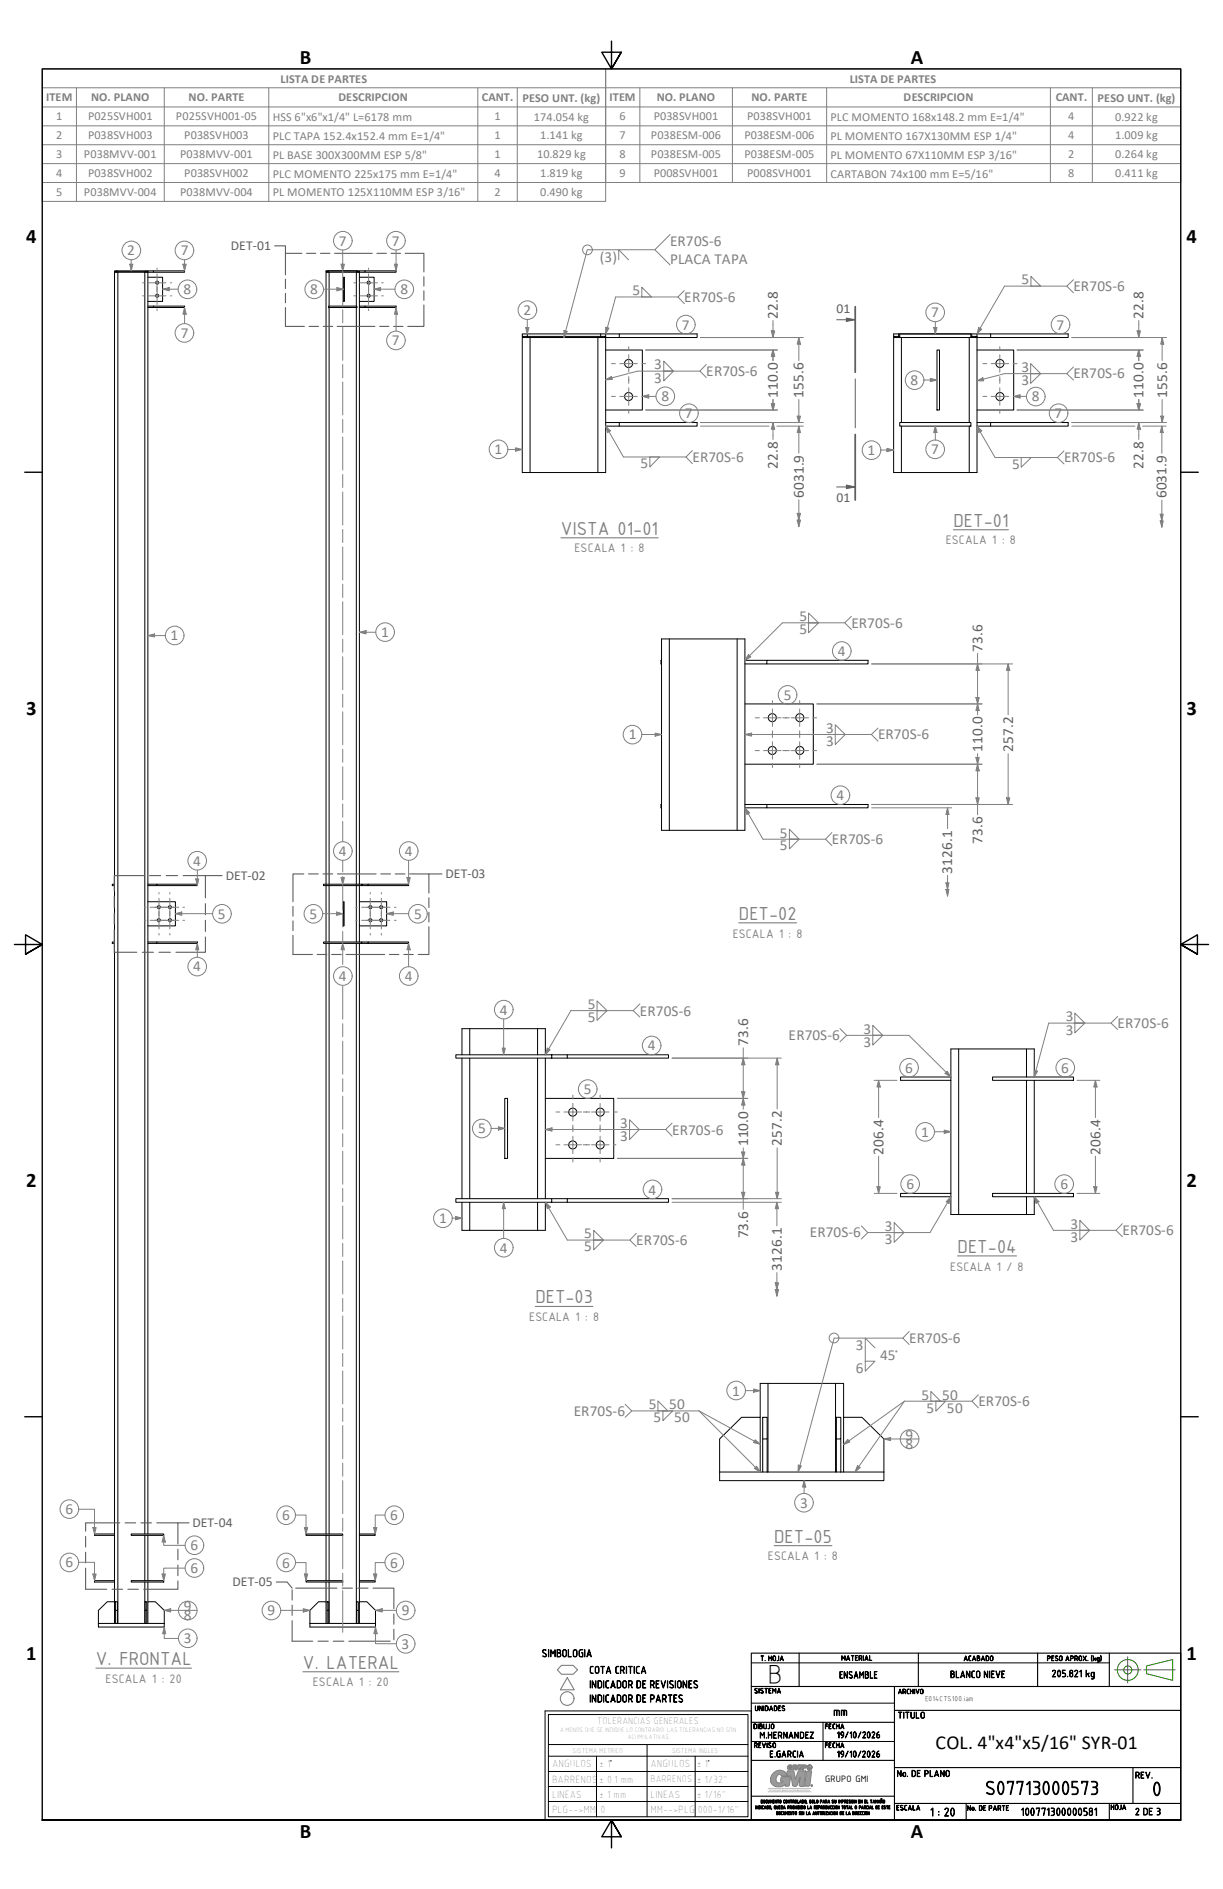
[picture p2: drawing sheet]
<svg xmlns="http://www.w3.org/2000/svg" width="279mm" height="432mm" viewBox="0 0 279 432" stroke-linecap="round" stroke-linejoin="round" font-family="sans-serif">
<defs><g id="words">
<text font-size="6.2" x="175.3" y="384.8">B</text>
<g font-size="4.7">
<text x="68.5" y="14.7">B</text>
<text x="208.1" y="14.7">A</text>
<text x="6" y="55.5">4</text>
<text x="271.1" y="55.5">4</text>
<text x="6" y="163.4">3</text>
<text x="271.1" y="163.4">3</text>
<text x="6" y="271.4">2</text>
<text x="271.1" y="271.4">2</text>
<text x="6" y="379.3">1</text>
<text x="271.1" y="379.3">1</text>
<text x="68.5" y="420.1">B</text>
<text x="208.1" y="420.1">A</text>
</g>
<g font-size="4.6" fill="#808080">
<text x="128.1" y="122.2">VISTA 01-01</text>
<text x="217.8" y="120.5">DET-01</text>
<text x="168.8" y="210.2">DET-02</text>
<text x="218.8" y="286.4">DET-04</text>
<text x="122.3" y="297.9">DET-03</text>
<text x="176.8" y="352.6">DET-05</text>
<text x="21.9" y="380.6">V. FRONTAL</text>
<text x="69.2" y="381.4">V. LATERAL</text>
</g>
<text font-size="4.6" x="263.1" y="410.4">0</text>
<text font-size="4.5" x="213.7" y="399.7">COL. 4&quot;x4&quot;x5/16&quot; SYR-01</text>
<text font-size="4.4" x="225" y="410.1">S07713000573</text>
<g font-size="3.5" fill="#808080">
<text x="29.1" y="58.4">2</text>
<text x="41.3" y="58.4">7</text>
<text x="77.4" y="56.1">7</text>
<text x="89.5" y="56.1">7</text>
<text x="137" y="59.9">(3)</text>
<text x="153.1" y="56.2">ER70S-6</text>
<text x="153.1" y="60.3">PLACA TAPA</text>
<text x="233.4" y="65">5</text>
<text x="41.9" y="67.2">8</text>
<text x="70.9" y="67.2">8</text>
<text x="91.5" y="67.2">8</text>
<text x="144.5" y="67.5">5</text>
<text x="156.3" y="69">ER70S-6</text>
<text x="245.2" y="66.5">ER70S-6</text>
<text x="41.3" y="77.2">7</text>
<text x="119.6" y="72">2</text>
<text x="155.8" y="75.4">7</text>
<text x="212.7" y="72.5">7</text>
<text x="241.4" y="75.4">7</text>
<text x="89.5" y="78.9">7</text>
<text x="149.5" y="84.5">3</text>
<text x="149.5" y="87.4">3</text>
<text x="161.4" y="85.9">ER70S-6</text>
<text x="208" y="88">8</text>
<text x="233.4" y="85">3</text>
<text x="233.4" y="88">3</text>
<text x="245.2" y="86.5">ER70S-6</text>
<text x="151.1" y="91.8">8</text>
<text x="156.5" y="95.6">7</text>
<text x="235.7" y="91.8">8</text>
<text x="240.9" y="95.6">7</text>
<text x="113" y="103.8">1</text>
<text x="146.3" y="107.1">5</text>
<text x="158.2" y="105.6">ER70S-6</text>
<text x="198.2" y="104">1</text>
<text x="212.7" y="103.8">7</text>
<text x="231.2" y="107.1">5</text>
<text x="243.1" y="105.7">ER70S-6</text>
<text x="182.6" y="142">5</text>
<text x="194.5" y="143.5">ER70S-6</text>
<text x="39" y="146.4">1</text>
<text x="87.1" y="145.7">1</text>
<text x="182.6" y="145">5</text>
<text x="191.4" y="149.9">4</text>
<text x="179.1" y="160">5</text>
<text x="188.7" y="167.6">3</text>
<text x="143.6" y="169">1</text>
<text x="188.7" y="170.6">3</text>
<text x="200.6" y="169">ER70S-6</text>
<text x="191.1" y="182.9">4</text>
<text x="178.2" y="191.5">5</text>
<text x="44.1" y="197.9">4</text>
<text x="77.4" y="195.6">4</text>
<text x="92.5" y="195.6">4</text>
<text x="178.2" y="194.4">5</text>
<text x="190.1" y="192.9">ER70S-6</text>
<text x="49.8" y="210">5</text>
<text x="70.7" y="210">5</text>
<text x="94.6" y="210">5</text>
<text x="44.1" y="222.1">4</text>
<text x="77.4" y="224.3">4</text>
<text x="92.5" y="224.3">4</text>
<text x="114.2" y="231.9">4</text>
<text x="134.3" y="230.6">5</text>
<text x="134.3" y="233.6">5</text>
<text x="146.2" y="232.2">ER70S-6</text>
<text x="243.5" y="233.5">3</text>
<text x="180.1" y="237.7">ER70S-6</text>
<text x="197.3" y="236.3">3</text>
<text x="197.3" y="239.3">3</text>
<text x="243.5" y="236.5">3</text>
<text x="255.3" y="235">ER70S-6</text>
<text x="148" y="240.1">4</text>
<text x="206.8" y="245.2">6</text>
<text x="242.4" y="245.2">6</text>
<text x="133.3" y="250.1">5</text>
<text x="141.7" y="257.8">3</text>
<text x="109.2" y="259.1">5</text>
<text x="141.7" y="260.8">3</text>
<text x="153.5" y="259.3">ER70S-6</text>
<text x="210.4" y="259.8">1</text>
<text x="148.1" y="273">4</text>
<text x="207.1" y="271.8">6</text>
<text x="242.3" y="271.8">6</text>
<text x="100.3" y="279.6">1</text>
<text x="202.1" y="281.4">3</text>
<text x="244.5" y="280.9">3</text>
<text x="114.2" y="286.4">4</text>
<text x="133.5" y="283.1">5</text>
<text x="133.5" y="286.1">5</text>
<text x="145.4" y="284.6">ER70S-6</text>
<text x="185" y="282.8">ER70S-6</text>
<text x="202.1" y="284.4">3</text>
<text x="244.5" y="283.8">3</text>
<text x="256.4" y="282.4">ER70S-6</text>
<text x="195.5" y="308.5">3</text>
<text x="201" y="310.8">45</text>
<text x="207.7" y="307">ER70S-6</text>
<text x="195.5" y="313.8">6</text>
<text x="131.1" y="323.6">ER70S-6</text>
<text x="148.2" y="322.1">5</text>
<text x="152.9" y="322.1">50</text>
<text x="167.3" y="319">1</text>
<text x="210.5" y="320">5</text>
<text x="211.6" y="322.9">5</text>
<text x="215.3" y="320">50</text>
<text x="216.3" y="323">50</text>
<text x="223.5" y="321.4">ER70S-6</text>
<text x="149.3" y="325.1">5</text>
<text x="154.1" y="325.1">50</text>
<text x="206.9" y="329.1">9</text>
<text x="206.9" y="331.2">8</text>
<text x="15" y="346.1">6</text>
<text x="64.5" y="347.5">6</text>
<text x="89.2" y="347.5">6</text>
<text x="182.8" y="344.6">3</text>
<text x="15" y="358.3">6</text>
<text x="43.5" y="354.4">6</text>
<text x="43.5" y="359.6">6</text>
<text x="64.5" y="358.3">6</text>
<text x="89.2" y="358.3">6</text>
<text x="42" y="368.2">9</text>
<text x="42" y="370.3">8</text>
<text x="61.1" y="369.3">9</text>
<text x="91.8" y="369.3">9</text>
<text x="42" y="375.7">3</text>
<text x="91.8" y="376.9">3</text>
</g>
<g font-size="3.5" fill="#5f5f5f">
<text x="177.7" y="72.9" transform="rotate(-90 177.7 72.9)">22.8</text>
<text x="261.2" y="72.9" transform="rotate(-90 261.2 72.9)">22.8</text>
<text x="177.7" y="90.9" transform="rotate(-90 177.7 90.9)">110.0</text>
<text x="183.6" y="90.9" transform="rotate(-90 183.6 90.9)">155.6</text>
<text x="261.2" y="90.9" transform="rotate(-90 261.2 90.9)">110.0</text>
<text x="266.6" y="90.9" transform="rotate(-90 266.6 90.9)">155.6</text>
<text x="177.7" y="107.1" transform="rotate(-90 177.7 107.1)">22.8</text>
<text x="261.2" y="107.1" transform="rotate(-90 261.2 107.1)">22.8</text>
<text x="183.6" y="113.9" transform="rotate(-90 183.6 113.9)">6031.9</text>
<text x="266.5" y="113.9" transform="rotate(-90 266.5 113.9)">6031.9</text>
<text x="224.5" y="149" transform="rotate(-90 224.5 149)">73.6</text>
<text x="224.5" y="171.8" transform="rotate(-90 224.5 171.8)">110.0</text>
<text x="231.5" y="171.8" transform="rotate(-90 231.5 171.8)">257.2</text>
<text x="224.5" y="192.9" transform="rotate(-90 224.5 192.9)">73.6</text>
<text x="217.6" y="199.7" transform="rotate(-90 217.6 199.7)">3126.1</text>
<text x="170.9" y="239.1" transform="rotate(-90 170.9 239.1)">73.6</text>
<text x="170.9" y="262" transform="rotate(-90 170.9 262)">110.0</text>
<text x="178.6" y="261.9" transform="rotate(-90 178.6 261.9)">257.2</text>
<text x="201.9" y="263.9" transform="rotate(-90 201.9 263.9)">206.4</text>
<text x="251.4" y="263.9" transform="rotate(-90 251.4 263.9)">206.4</text>
<text x="170.9" y="283.1" transform="rotate(-90 170.9 283.1)">73.6</text>
<text x="178.6" y="290.4" transform="rotate(-90 178.6 290.4)">3126.1</text>
</g>
<g font-size="3.1" fill="#5f5f5f">
<text x="52.8" y="57.1">DET-01</text>
<text x="191.1" y="71.6">01</text>
<text x="191.1" y="114.8">01</text>
<text x="51.6" y="201.2">DET-02</text>
<text x="101.8" y="200.7">DET-03</text>
<text x="43.9" y="349.1">DET-04</text>
<text x="53.1" y="362.6">DET-05</text>
</g>
<g font-size="3" fill="#808080">
<text x="216.1" y="124.5">ESCALA 1 : 8</text>
<text x="131.3" y="126.2">ESCALA 1 : 8</text>
<text x="167.4" y="214.3">ESCALA 1 : 8</text>
<text x="217.1" y="290.4">ESCALA 1 / 8</text>
<text x="120.9" y="302">ESCALA 1 : 8</text>
<text x="175.5" y="356.7">ESCALA 1 : 8</text>
<text x="24.1" y="384.7">ESCALA 1 : 20</text>
<text x="71.4" y="385.5">ESCALA 1 : 20</text>
</g>
<text font-size="2.9" fill="#808080" x="204.6" y="310.8">°</text>
<g font-size="2.8" fill="#808080">
<text x="10.5" y="23.2">ITEM</text>
<text x="20.8" y="23.2">NO. PLANO</text>
<text x="43.1" y="23.2">NO. PARTE</text>
<text x="64.1" y="18.9">LISTA DE PARTES</text>
<text x="77.3" y="23.2">DESCRIPCION</text>
<text x="110" y="23.2">CANT.</text>
<text x="119.4" y="23.2">PESO UNT. (kg)</text>
<text x="139.3" y="23.2">ITEM</text>
<text x="150.1" y="23.2">NO. PLANO</text>
<text x="171.7" y="23.2">NO. PARTE</text>
<text x="194.1" y="18.9">LISTA DE PARTES</text>
<text x="206.4" y="23.2">DESCRIPCION</text>
<text x="241.2" y="23.2">CANT.</text>
<text x="250.8" y="23.2">PESO UNT. (kg)</text>
<text x="12.8" y="27.5">1</text>
<text x="20.1" y="27.5">P025SVH001</text>
<text x="40.2" y="27.5">P025SVH001-05</text>
<text x="62.3" y="27.6">HSS 6&quot;x6&quot;x1/4&quot; L=6178 mm</text>
<text x="113" y="27.5">1</text>
<text x="122" y="27.6">174.054 kg</text>
<text x="141.5" y="27.5">6</text>
<text x="149.4" y="27.5">P038SVH001</text>
<text x="170.7" y="27.5">P038SVH001</text>
<text x="189.7" y="27.6">PLC MOMENTO 168x148.2 mm E=1/4&quot;</text>
<text x="244" y="27.5">4</text>
<text x="254.8" y="27.6">0.922 kg</text>
<text x="12.8" y="31.8">2</text>
<text x="20.1" y="31.8">P038SVH003</text>
<text x="42.1" y="31.8">P038SVH003</text>
<text x="62.3" y="31.9">PLC TAPA 152.4x152.4 mm E=1/4&quot;</text>
<text x="113" y="31.8">1</text>
<text x="123.4" y="31.9">1.141 kg</text>
<text x="141.5" y="31.8">7</text>
<text x="148.7" y="31.8">P038ESM-006</text>
<text x="170.1" y="31.8">P038ESM-006</text>
<text x="189.7" y="31.9">PL MOMENTO 167X130MM ESP 1/4&quot;</text>
<text x="244" y="31.8">4</text>
<text x="254.8" y="31.9">1.009 kg</text>
<text x="12.8" y="36.1">3</text>
<text x="12.8" y="40.4">4</text>
<text x="19.2" y="36.1">P038MVV-001</text>
<text x="20.1" y="40.4">P038SVH002</text>
<text x="41.1" y="36.1">P038MVV-001</text>
<text x="42.1" y="40.4">P038SVH002</text>
<text x="62.3" y="36.3">PL BASE 300X300MM ESP 5/8&quot;</text>
<text x="62.3" y="40.6">PLC MOMENTO 225x175 mm E=1/4&quot;</text>
<text x="113" y="36.1">1</text>
<text x="113" y="40.4">4</text>
<text x="122.7" y="36.2">10.829 kg</text>
<text x="123.4" y="40.5">1.819 kg</text>
<text x="141.5" y="36.1">8</text>
<text x="141.5" y="40.4">9</text>
<text x="148.7" y="36.1">P038ESM-005</text>
<text x="149.4" y="40.4">P008SVH001</text>
<text x="170.1" y="36.1">P038ESM-005</text>
<text x="170.7" y="40.4">P008SVH001</text>
<text x="189.7" y="36.3">PL MOMENTO 67X110MM ESP 3/16&quot;</text>
<text x="189.7" y="40.6">CARTABON 74x100 mm E=5/16&quot;</text>
<text x="244" y="36.1">2</text>
<text x="244" y="40.4">8</text>
<text x="254.8" y="36.2">0.264 kg</text>
<text x="254.8" y="40.5">0.411 kg</text>
<text x="12.8" y="44.8">5</text>
<text x="19.2" y="44.8">P038MVV-004</text>
<text x="41.1" y="44.8">P038MVV-004</text>
<text x="62.3" y="44.9">PL MOMENTO 125X110MM ESP 3/16&quot;</text>
<text x="113" y="44.8">2</text>
<text x="123.4" y="44.8">0.490 kg</text>
</g>
<g font-size="2.7">
<text x="190.3" y="392.1">mm</text>
<text x="212.4" y="415.1">1 : 20</text>
</g>
<g font-size="2.5">
<text x="123.8" y="378.7">SIMBOLOGIA</text>
<text x="134.6" y="382.5">COTA CRITICA</text>
<text x="134.6" y="389.1">INDICADOR DE PARTES</text>
<text x="134.6" y="385.8">INDICADOR DE REVISIONES</text>
<text x="126.1" y="407.5">BARRENOS</text>
<text x="126.1" y="404">ANGULOS</text>
<text x="136.9" y="407.5">± 0.1 mm</text>
<text x="136.9" y="404">± 1</text>
<text x="148.6" y="404">ANGULOS</text>
<text x="159.2" y="404">± 1</text>
<text x="159.2" y="407.5">± 1/32&quot;</text>
<text x="126.1" y="410.9">LINEAS</text>
<text x="136.9" y="410.9">± 1 mm</text>
<text x="148.6" y="410.9">LINEAS</text>
<text x="159.2" y="410.9">± 1/16&quot;</text>
<text x="126.1" y="414.3">PLG--&gt;MM</text>
<text x="136.7" y="414.3">.0</text>
<text x="148.6" y="414.3">MM--&gt;PLG</text>
<text x="158.9" y="414.3">.</text>
<text x="159.4" y="414.3">000-1/16&quot;</text>
<text x="233.2" y="415">100771300000581</text>
</g>
<g font-size="2.3">
<text x="191.7" y="383.6">ENSAMBLE</text>
<text x="217" y="383.5">BLANCO NIEVE</text>
<text x="240.2" y="383.3">205.821 kg</text>
<text x="136.5" y="394.1">TOLERANCIAS GENERALES</text>
<text x="148.6" y="407.4">BARRENOS</text>
<text x="188.5" y="407.4">GRUPO GMI</text>
<text x="259.3" y="414.8">2 DE 3</text>
</g>
<g font-size="2.1">
<text x="205" y="392.7">TITULO</text>
<text x="173.5" y="397.3">M.HERNANDEZ</text>
<text x="175.8" y="401.6">E.GARCIA</text>
<text x="191.1" y="397.3">19/10/2026</text>
<text x="191.1" y="401.6">19/10/2026</text>
<text x="139.5" y="404">°</text>
<text x="161.8" y="404">°</text>
<text x="204.9" y="406.1">No. DE PLANO</text>
<text x="259.3" y="406.5">REV.</text>
</g>
<g font-size="1.7">
<text x="173.7" y="379.6">T. HOJA</text>
<text x="192.2" y="379.5">MATERIAL</text>
<text x="220.1" y="379.6">ACABADO</text>
<text x="239.1" y="379.6">PESO APROX. (kg)</text>
<text x="172.3" y="387">SISTEMA</text>
<text x="211.3" y="388.8">E014CTS100.iam</text>
<text x="172.1" y="395.2">DIBUJO</text>
<text x="172.4" y="391">UNIDADES</text>
<text x="188.4" y="395.2">FECHA</text>
<text x="130.8" y="400.8">SISTEMA METRICO</text>
<text x="153.5" y="400.7">SISTEMA INGLES</text>
<text x="172.2" y="399.5">REVISO</text>
<text x="188.4" y="399.5">FECHA</text>
<text x="204.7" y="413.8">ESCALA</text>
<text x="220.9" y="413.8">No. DE PARTE</text>
<text x="253.7" y="413.6">HOJA</text>
</g>
<text font-size="1.6" x="205.1" y="387.2">ARCHIVO</text>
<g font-size="1.5">
<text x="128" y="395.9">A MENOS QUE SE INDIQUE LO CONTRARIO. LAS TOLERANCIAS NO SON</text>
<text x="143.4" y="397.5">ACUMULATIVAS.</text>
</g>
<g font-size="1.1">
<text x="172.5" y="413.5">INDICADO, QUEDA PROHIBIDO LA REPRODUCCION TOTAL O PARCIAL DE ESTE</text>
<text x="173.8" y="412.2">DOCUMENTO CONTROLADO, SOLO PARA SU IMPRESION EN EL TAMAÑO</text>
<text x="177.4" y="414.8">DOCUMENTO SIN LA AUTORIZACION DE LA DIRECCION</text>
</g>
<g font-size=".5" fill="#a0a0a0">
<text x="175.7" y="409.4">TECNOLOGÍA</text>
<text x="179.1" y="409.4">INNOVACIÓN</text>
<text x="182.4" y="409.4">EDIFICACIÓN</text>
</g>
</g></defs>
<path d="M128.1 122.9h22.3M217.8 121.1h12.6M168.8 210.9h13.2M122.3 298.6h13.1M218.8 287.1h13.4M176.8 353.3h13.3M21.9 381.3h21.9M69.2 382.1h21.9" fill="none" stroke="#808080" stroke-width=".25"/>
<!-- layer: Visible (ANSI) -->
<g fill="none" stroke="#000" stroke-width=".23">
<path d="M26.2 62.1v-.2h7.6v.3h1.3v-.3h7.1v.3h-7.1M26.4 62.2l-.2-.1h7.6l-.1 .1M33.8 70.3h1.3v-.3h7.1v.3h-7.1M33.8 63.4h3.3v5.5h-3.3M33.8 61.9h1.3M33.8 70h1.3M74.5 62.1v-.2h7.6v.3h1.3v-.3h7.1v.3h-7.1M75.1 62.1h-.6l.2 .1M75.1 61.9h6.4v.3h-6.4zM75.1 70h6.4v.3h-6.4zM75.1 62.2h-.6v139.9M78.5 63.4h.2v5.5h-.2z"/>
<path d="M81.5 62.1h.6l-.1 .1M81.5 62.2h.6v139.9M82.1 70.3h1.3v-.3h7.1v.3h-7.1M82.1 63.4h3.4v5.5h-3.4M82.1 61.9h1.3M82.1 70h1.3M119.3 76.9v-.6h19.1v.9h3.1v-.9h17.8v.9h-17.8M119.7 77.2l-.4-.3h19.1l-.4 .3M138.4 76.3h3.1M204.2 76.9v-.6h19v.9h3.1v-.9h17.7v.9h-17.7M205.5 76.9h-1.3l.3 .3M205.5 76.3h16.3v.9h-16.3z"/>
<path d="M205.5 77.2h-1.3v30.8M221.8 77.2h1.4v30.8M221.8 76.9h1.4l-.4 .3M223.2 76.3h3.1M138.4 97.4h3.1v-.8h17.8v.8h-17.8M138.4 80h8.3v13.7h-8.3M138.4 96.6h3.1M205.5 96.6h16.3v.8h-16.3zM214.1 80h.5v13.7h-.5zM223.2 97.4h3.1v-.8h17.7v.8h-17.7M223.2 80h8.4v13.7h-8.4M223.2 96.6h3.1"/>
<path d="M119.3 108v-30.8h19.1v30.8M151 150.9h.1M151 151.8h.1M151.1 146v43.8M170.2 151.8h5v-.9h23.1v.9h-23.1M170.2 150.9h5M170.2 146v43.8M170.2 160.9h15.6v13.8h-15.6M151 183.9h.1M151 184.7h.1M170.2 184.7h5v-.8h23.1v.8h-23.1M170.2 183.9h5"/>
<path d="M26.2 202.1h-.5v.3h.5M26.2 215.3h-.5v.3h.5M33.8 202.4h2v-.3h9.3v.3h-9.3M33.8 215.6h2v-.3h9.3v.3h-9.3M33.8 206.1h6.3v5.5h-6.3M33.8 202.1h2M33.8 215.3h2M73.9 215.3h8.8v.3h-8.8zM74.5 202.4v12.9M74.5 215.6v135M78.4 206.1h.2v5.5h-.2zM82.1 206.1h6.2v5.5h-6.2"/>
<path d="M82.1 202.4v12.9M82.1 215.6v150.5M82.7 202.1h1.4v.3h-1.4v-.3h-8.8v.3h8.8M82.7 215.3h1.4v.3h-1.4M84.1 202.1h9.2v.3h-9.2M84.1 215.3h9.2v.3h-9.2M105.5 235.1v6M124.6 235.1v6M217.2 239.8v37.8M236.3 239.8v6.4M105.5 241.9v32.1M115.3 251.1h.7v13.7h-.7z"/>
<path d="M124.6 251.1h15.6v13.7h-15.6M124.6 241.9v32.1M126 241.1h3.6v.8h-3.6v-.8h-21.9v.8h21.9M129.6 241.1h23.1v.8h-23.1M217.2 246.2h-11.5v.8h11.5M226.8 246.2h18.4v.8h-18.4zM236.3 247v25.8M104.1 274h21.9v.8h-21.9zM105.5 274.8v6.4M124.6 274.8v6.4M126 274h3.6v.8h-3.6M129.6 274h23.1v.8h-23.1"/>
<path d="M217.2 272.8h-11.5v.8h11.5M226.8 272.8h18.4v.8h-18.4zM236.3 273.6v4M173.7 316.2v7.8M192.7 316.2v7.8M164.4 336.5v2h37.5v-2M164.4 336.5v-7.6l5-4.9h4.3v12.5M164.4 336.5h9.8M174.2 324h1.1v4.9h-1.1zM174.2 328.9v7.6h1.1M175.3 336.5h15.8M175.3 328.9v7.6"/>
<path d="M191.1 324h1v4.9h-1zM191.1 328.9v7.6h1M192.1 336.5h9.8M192.1 328.9v7.6M192.7 336.5v-12.5h4.2l5 4.9v7.6M26.2 350.6h-4.6v.4h4.6M30 350.6h7.4v.4h-7.4zM33.8 350.6v-288.4h-7.6v303.9M33.8 351v10.3M69.9 350.6h8.4v.4h-8.4zM74.5 351v10.3M82.1 350.6h3.6v.4h-3.6"/>
<path d="M22.5 371.1v.8h15v-.8M22.5 371.1v-3l2-2h1.7v5M22.5 371.1h3.9M26.2 361.3h-4.6v.3h4.6M26.4 366.1h.5v2h-.5zM26.4 368.1v3h.5M26.9 371.1h6.2M26.9 368.1v3M30 361.3h7.4v.3h-7.4zM33.1 366.1h.4v2h-.4zM33.1 368.1v3h.4M33.5 371.1h4"/>
<path d="M33.5 368.1v3M33.8 371.1v-5h1.7l2 2v3M33.8 361.6v4.5M69.9 361.3h8.4v.3h-8.4zM70.8 371.1v.8h15v-.8M70.8 371.1v-3l2-2h1.7v5M70.8 371.1h3.9M74.5 361.6v4.5M74.7 366.1h.4v2h-.4zM74.7 368.1v3h.4M75.1 371.1h6.4M75.1 368.1v3"/>
<path d="M81.5 366.1h.4v2h-.4zM81.5 368.1v3h.4M81.9 371.1h3.9M81.9 368.1v3M82.1 371.1v-5h1.7l2 2v3M82.1 361.3h3.6v.3h-3.6"/>
<circle cx="35.9" cy="67.6" r=".35"/>
<circle cx="35.9" cy="64.6" r=".35"/>
<circle cx="84.2" cy="67.6" r=".35"/>
<circle cx="84.2" cy="64.6" r=".35"/>
<circle cx="143.6" cy="83.1" r=".92"/>
<circle cx="143.6" cy="90.6" r=".92"/>
<circle cx="228.4" cy="90.6" r=".92"/>
<circle cx="228.4" cy="83.1" r=".92"/>
<circle cx="176.4" cy="164.1" r=".92"/>
<circle cx="176.4" cy="171.5" r=".92"/>
<circle cx="182.7" cy="164.1" r=".92"/>
<circle cx="182.7" cy="171.5" r=".92"/>
<circle cx="36.3" cy="207.4" r=".35"/>
<circle cx="36.3" cy="210.3" r=".35"/>
<circle cx="38.8" cy="207.4" r=".35"/>
<circle cx="38.8" cy="210.3" r=".35"/>
<circle cx="84.6" cy="210.3" r=".35"/>
<circle cx="84.6" cy="207.4" r=".35"/>
<circle cx="87.1" cy="210.3" r=".35"/>
<circle cx="87.1" cy="207.4" r=".35"/>
<circle cx="130.8" cy="254.2" r=".92"/>
<circle cx="137.1" cy="254.2" r=".92"/>
<circle cx="130.8" cy="261.7" r=".92"/>
<circle cx="137.1" cy="261.7" r=".92"/>
</g>
<!-- layer: Visible fina (ANSI) -->
<g fill="none" stroke="#000" stroke-width=".23">
<path d="M26.7 61.9v.3M26.9 62.2v308.9M33.1 62.2v288.4M33.3 61.9v.3M74.9 61.9v.3M75.2 62.2v7.8M75.2 70.3v131.8M81.4 62.2v7.8M81.4 70.3v131.8M81.7 61.9v.3M120.5 76.3v.9M121.1 77.2v30.8"/>
<path d="M136.6 77.2v30.8M137.2 76.3v.9M205.3 76.3v.9M205.9 77.2v19.4M221.4 77.2v19.4M222 76.3v.9M205.9 97.4v10.6M221.4 97.4v10.6M152.9 146v43.8M168.4 146v43.8M75.2 202.4v12.9M75.2 215.6v135"/>
<path d="M81.4 202.4v12.9M81.4 215.6v155.5M107.3 235.1v6M122.8 235.1v6M219 239.8v37.8M234.5 239.8v6.4M107.3 241.9v32.1M122.8 241.9v32.1M234.5 247v25.8M107.3 274.8v6.4M122.8 274.8v6.4M234.5 273.6v4"/>
<path d="M175.5 316.2v20.3M190.9 316.2v20.3M33.1 351v10.3M75.2 351v10.3M33.1 361.6v9.5M75.2 361.6v9.5"/>
</g>
<path d="M119.3 108h19.1M204.2 108h19M151 150.9v.9M151.1 146h19.1M151 183.9v.8M151.1 189.8h19.1M105.5 235.1h19.1M217.2 239.8h19.1M217.2 277.6h19.1M105.5 281.2h19.1M173.7 316.2h19" fill="none" stroke="#000" stroke-width=".23"/>
<!-- layer: Sombreado (ANSI) -->
<g fill="#9d9999">
<path d="M176.7 405.3a1.81 1.81 0 0 1 3.1 .5v-1h1.5l.4 1.9 .7-1.8 1.6-.1-.4 3.6h-.7l-.3-.3 .2-1.9-.8 2a.71 .71 0 0 1-1-.1l-.3-2.1h-2.3l-.2-.4a1.03 1.03 0 0 0-.9 .9 1.03 1.03 0 0 0 .6 1h.6l.4-.3h-.6l.2-.9 .3-.2 1.7 .1 .1 .2-.3 1.7-.2 .2h-.7l.1-.4a1.97 1.97 0 0 1-2.1 .5 1.97 1.97 0 0 1-1.4-1.6l.3-1.1z" fill-rule="evenodd"/>
<path d="M184.4 404.9l1-.1-.4 3.1-.2 .4h-1l.4-3.2z" fill-rule="evenodd"/>
<path d="M180 403.7l.3-.3h.4l.2 .1 .1 .4-.4-.2a.35 .35 0 0 0-.4 .2 .35 .35 0 0 0 .1 .4l.4-.1h-.2v-.3h.5l-.1 .7-.2-.1a.55 .55 0 0 1-.7-.1 .55 .55 0 0 1 0-.7z" fill-rule="evenodd"/>
<path d="M181.5 403.7v.2h.3v-.2zM181.2 403.5l-.1 1.1h.3v-.4h.3v.4h.3l.1-1.1z" fill-rule="evenodd"/>
<path d="M182.4 403.4h.2v1l.3-.1v-.9h.4l-.1 .8a.48 .48 0 0 1-.5 .4 .48 .48 0 0 1-.5-.4z" fill-rule="evenodd"/>
<path d="M183.6 403.7v.2h.4v-.2zM183.3 403.5v1.1h.3v-.4h.3a.38 .38 0 0 0 .4-.4 .38 .38 0 0 0-.4-.4z" fill-rule="evenodd"/>
<path d="M184.4 403.7l.4 .2-.4 .5z" fill-rule="evenodd"/>
<path d="M184.5 404.4l.5-.3v.5z" fill-rule="evenodd"/>
<path d="M185.1 404.1h.2l.1 .3-.4 .2z" fill-rule="evenodd"/>
<path d="M185.3 404h.2v.3z" fill-rule="evenodd"/>
<path d="M185.4 403.7l.1 .2h-.2z" fill-rule="evenodd"/>
<path d="M185.2 403.5l.2 .2h-.2z" fill-rule="evenodd"/>
<path d="M184.8 403.4h.3l.1 .2-.2 .1z" fill-rule="evenodd"/>
<path d="M184.5 403.6l.3-.2 .1 .3h-.5z" fill-rule="evenodd"/>
</g>
<g fill="#c0c0c0">
<path d="M185.4 408.1l.1 .1z" fill-rule="evenodd"/>
<path d="M185.5 408.1l.1 .1zM185.4 408l.1 .1z" fill-rule="evenodd"/>
</g>
<!-- layer: Contorno de detalle (ANSI) -->
<g fill="none" stroke="#5f5f5f" stroke-width=".25">
<path d="M62.7 56.2h2.5v1.7M69 57.9h-3.8v4.9M70 57.9h2.1M73.2 57.9h2.2M76.5 57.9h8.5M86.1 57.9h2.2M89.3 57.9h2.2M92.6 57.9h4.2v4.3M65.2 70.3v4.3h4.3M65.2 63.8v2.2M65.2 67.1v2.1M70.6 74.6h2.2"/>
<path d="M73.9 74.6h2.1M77 74.6h8.7M86.7 74.6h2.1M89.9 74.6h2.2M96.8 69.7v4.9h-3.6M96.8 63.2v2.2M96.8 66.5v2.1M69.4 199.8h-2.5v6.3M70.5 199.8h2.2M73.8 199.8h2.2M77.1 199.8h8.8M87 199.8h2.2"/>
<path d="M90.3 199.8h2.2M93.6 199.8h4.4v4.4M98 199.8h3M26.1 212.5v5.2h5.1M26.1 204.9v2.6M26.1 208.7v2.6M32.5 217.7h2.6M32.9 200.2h-6.8v3.4M34.2 200.2h2.5M36.3 217.7h2.6M38 200.2h2.6M41.8 200.2h5.1v5"/>
<path d="M46.9 200.2h3.8M46.9 214.2v3.5h-6.7M46.9 206.6v2.5M46.9 210.4v2.5M66.9 213.8v4.4h4.5M66.9 207.2v2.2M66.9 210.5v2.2M72.5 218.2h2.2M75.8 218.2h2.2M79.1 218.2h8.8M89 218.2h2.1M92.3 218.2h2.1"/>
<path d="M98 211.8v6.4h-2.4M98 205.2v2.3M98 208.5v2.3M19.6 358.5v4.8h4.8M19.6 351.2v2.4M19.6 354.8v2.5M27.4 348.1h-7.8v1.9M28.6 348.1h2.4M32.2 348.1h2.4M35.8 348.1h4.8v4.8M40.6 348.1h2.6M40.6 354.1v2.5"/>
<path d="M40.6 357.8v2.4M25.6 363.3h2.4M29.2 363.3h2.4M40.6 361.4v1.9h-7.8M63.1 361.6h2.5l1.1 1.4M66.7 370.5v4.7h4.7M66.7 363.4v2.4M66.7 366.9v2.4M67.6 363h9.4M72.6 375.2h2.4M76.1 375.2h2.4M78.2 363h2.3"/>
<path d="M79.7 375.2h9.5M81.7 363h2.4M85.2 363h4.8v4.7M90 368.9v2.4M90 372.4v2.4"/>
</g>
<g fill="none" stroke="#808080" stroke-width=".23">
<path d="M9.7 20.1v-4.4h128.7v4.4M9.7 20.1h128.7v25.9h-128.7zM9.7 24.4h260M9.7 28.8h260M9.7 33.1h260M9.7 37.4h260M17.5 20.1v25.9M37.5 20.1v25.9M61.4 20.1v25.9M109.2 20.1v25.9M118.2 20.1v25.9M138.4 20.1v-4.4h131.3v4.4"/>
<path d="M138.4 20.1h131.3v4.3M138.4 20.1v21.6M146.2 20.1v21.6M167.3 20.1v21.6M188.8 20.1v21.6M240 20.1v21.6M249.6 20.1v21.6M269.7 24.4v17.3h-131.3M9.7 41.7h128.7"/>
</g>
<path d="M193.4 73.1h2M195.4 70.1v15M195.4 86.6v11.2M195.4 99.3v15" fill="none" stroke="#5f5f5f" stroke-width=".23"/>
<path d="M195.4 70.1v15M195.4 99.3v15" fill="none" stroke="#5f5f5f" stroke-width=".38"/>
<path d="M193.4 72.7l2 .4-2 .4z" fill="#5f5f5f"/>
<path d="M191.1 73.1h2.3M193.4 72.7l2 .4-2 .4zM193.4 111.3h2" fill="none" stroke="#5f5f5f" stroke-width=".23"/>
<path d="M193.4 110.9l2 .4-2 .4z" fill="#5f5f5f"/>
<path d="M191.1 111.3h2.3M193.4 110.9l2 .4-2 .4z" fill="none" stroke="#5f5f5f" stroke-width=".23"/>
<g fill="none" stroke="#808080" stroke-width=".23">
<path d="M176.7 405.3a1.78 1.78 0 0 1 3.1 .5v-1h1.5l.4 1.9 .7-1.8 1.6-.1-.4 3.6h-.7l-.3-.3 .2-1.9-.7 1.9a.58 .58 0 0 1-.5 .3 .58 .58 0 0 1-.6-.4l-.3-2h-2.3l-.2-.4a.97 .97 0 0 0-.9 1.4 .89 .89 0 0 0 .7 .6 .89 .89 0 0 0 .9-.4h-.6l.2-.9 .3-.2 1.7 .2-.2 1.8-.2 .2h-.7l.1-.4a1.97 1.97 0 0 1-2.1 .5 1.97 1.97 0 0 1-1.4-1.6l.3-1.1zM180 403.7a.52 .52 0 0 1 .5-.3 .52 .52 0 0 1 .5 .5h-.3a.28 .28 0 0 0-.4-.2 .28 .28 0 0 0-.1 .4 .28 .28 0 0 0 .5 .1h-.2v-.3h.5l-.1 .7-.2-.1a.55 .55 0 0 1-.7-.1 .55 .55 0 0 1 0-.7zM181.2 403.5h.9l-.1 1.1h-.3v-.4h-.3v.4h-.3zM181.5 403.7h.3v.2h-.3zM182.4 403.4h.2v1l.3-.1v-.9h.4l-.1 .8a.48 .48 0 0 1-.5 .4 .48 .48 0 0 1-.5-.4zM182.6 403.4h.1M183.3 403.5l.6-.1a.38 .38 0 0 1 .4 .4 .38 .38 0 0 1-.4 .4h-.3v.4h-.3zM183.6 403.7h.4v.2h-.4zM184.4 403.7l.4 .2-.4 .5zM184.4 404.9l1-.1-.4 3.1-.2 .4h-1l.4-3.2zM184.5 404.4l.5-.3v.5zM184.5 403.6l.3-.2 .1 .3h-.5z"/>
<path d="M184.8 403.4h.3l.1 .2-.2 .1zM184.8 403.4h.1M185.1 404.1h.2l.1 .3-.4 .2zM185.2 403.5l.2 .2h-.2zM185.2 403.5h.1M185.3 404h.2v.3zM185.4 408.1l.1 .1zM185.4 408.2h.1M185.4 403.7l.1 .2h-.2z"/>
<circle cx="185.5" cy="408.1" r=".16"/>
</g>
<g fill="none" stroke="#c0c0c0" stroke-width=".23">
<path d="M175.5 409.6h9.8M175.5 408.8h9.8"/>
<circle cx="178.8" cy="409.2" r=".1"/>
<circle cx="182.1" cy="409.2" r=".1"/>
</g>
<!-- layer: 0 -->
<path d="M124.5 391.1h47.1v25h-47.1zM125.3 391.9h45.6v23.4h-45.6zM125.3 398.8h45.6M147.8 398.8v16.5M125.3 401.4h45.6M125.3 404.9h45.6M125.3 408.4h45.6M125.3 411.8h45.6M136.3 401.4v13.9M158.8 401.4v13.9" fill="none" stroke="#000" stroke-width=".23"/>
<!-- layer: C.Datos -->
<path d="M257.6 378.7v6M254.6 381.7h6.1M261.3 381.7h7.2" fill="none" stroke="#00f" stroke-width=".23"/>
<g fill="none" stroke="#000" stroke-width=".25">
<path d="M171.6 377.9h98.1v38.2h-98.1zM182.6 377.9v7.6M209.8 377.9v7.6M237 377.9v7.6M253.4 377.9v7.6M171.6 393.7h32.7M171.6 385.5h98.1M204.3 391h65.4M204.3 385.5v30.6M171.6 402.4h32.7M171.6 410.6h32.7M204.3 404.1h65.4"/>
<path d="M204.3 412.2h65.4M220.7 412.2v3.9M253.4 412.2v3.9M258.8 404.1v8.1"/>
</g>
<path d="M171.6 389.3h32.7M171.6 398.1h32.7M171.6 380.1h81.8M188 393.7v8.7" fill="none" stroke="#000" stroke-width=".23"/>
<g fill="none" stroke="#269900" stroke-width=".23">
<path d="M261.9 380.8l6-1.5v4.8l-6-1.5z"/>
<circle cx="257.7" cy="381.7" r="2.38"/>
<circle cx="257.7" cy="381.7" r=".92"/>
</g>
<!-- layer: 8 -->
<g fill="none" stroke="#808080" stroke-width=".25">
<path d="M128.3 380.7h2.6l1.1 1-1.1 1h-2.6l-1-1zM129.6 383.5l1.6 2.8h-3.2z"/>
<circle cx="129.6" cy="388.3" r="1.56"/>
</g>
<!-- layer: Borde (ANSI) -->
<path d="M139.7 9.4v6.3l-2.2-3.8h4.4l-2.2 3.8 2.2-3.8M5.7 107.9h4M269.7 107.9h4M3.3 215.9h6.4l-3.9-2.2v4.4l3.9-2.2-3.9 2.2M276.1 215.9h-6.4l3.9-2.2v4.4l-3.9-2.2 3.9 2.2M5.7 323.8h4M269.7 323.8h4M9.7 416.1v-400.4h260v400.4h-260h260M141.9 419.9l-2.2-3.8 2.2 3.8h-4.4l2.2-3.8v6.3" fill="none" stroke="#000" stroke-width=".32"/>
<path d="M224.6 86.7l-1.4 .4" fill="none" stroke="#808080" stroke-width=".23"/>
<path d="M223.2 87.1l1.3-.7 .2 .7z" fill="#808080"/>
<path d="M223.2 87.1l1.3-.7 .2 .7zM228.3 85.7l-3.7 1M235.5 83.1l2.2 2.3h-2.2zM235.5 85.4h2.2l-2.2 2.2zM243.7 85.4h-14.2l-1 .3M245.2 83.9l-1.5 1.5 1.5 1.5M182.8 335l-.5 1.5" fill="none" stroke="#808080" stroke-width=".23"/>
<path d="M182.4 334.9l.7 .2-.8 1.4z" fill="#808080"/>
<g fill="none" stroke="#808080" stroke-width=".23">
<path d="M82.1 144.5h1.5M197.7 311.1h2.2l-2.2 2.3zM199.9 308.1l-2.2-2.2v5.2M206.2 305.9h-15.6l-7.8 29.1M207.7 304.4l-1.5 1.5 1.5 1.4M182.4 334.9l.7 .2-.8 1.4z"/>
<circle cx="190.5" cy="305.8" r="1.11"/>
</g>
<path d="M82.1 144.5l1.5-.4v.8z" fill="#808080"/>
<g fill="none" stroke="#808080" stroke-width=".23">
<path d="M82.1 144.5l1.5-.4v.8zM83.6 144.5h2.3M45.1 200.9v1.5"/>
<circle cx="88" cy="144.5" r="2.13"/>
</g>
<path d="M44.7 200.9h.7l-.3 1.5z" fill="#808080"/>
<g fill="none" stroke="#808080" stroke-width=".23">
<path d="M45.1 198.9v2M44.7 200.9h.7l-.3 1.5zM45.1 215.6v1.5"/>
<circle cx="45.1" cy="196.8" r="2.13"/>
</g>
<path d="M45.1 215.6l.3 1.5h-.7z" fill="#808080"/>
<g fill="none" stroke="#808080" stroke-width=".23">
<path d="M85.5 66.1h1.4M45.1 215.6l.3 1.5h-.7zM45.1 217.1v1.7"/>
<circle cx="45.1" cy="220.9" r="2.13"/>
</g>
<path d="M85.5 66.1l1.4-.4v.8z" fill="#808080"/>
<g fill="none" stroke="#808080" stroke-width=".23">
<path d="M85.5 66.1l1.4-.4v.8zM86.9 66.1h3.3M93.3 200.6v1.5"/>
<circle cx="92.4" cy="66.1" r="2.13"/>
</g>
<path d="M93 200.6h.7l-.4 1.5z" fill="#808080"/>
<g fill="none" stroke="#808080" stroke-width=".23">
<path d="M93.3 196.7v3.9M88.3 208.9h1.6M93 200.6h.7l-.4 1.5z"/>
<circle cx="93.4" cy="194.5" r="2.13"/>
</g>
<path d="M88.3 208.9l1.6-.4v.7z" fill="#808080"/>
<g fill="none" stroke="#808080" stroke-width=".23">
<path d="M88.3 208.9l1.6-.4v.7zM89.9 208.9h3.5M93.3 215.6v1.5"/>
<circle cx="95.5" cy="208.9" r="2.13"/>
</g>
<path d="M93.3 215.6l.4 1.5h-.7z" fill="#808080"/>
<g fill="none" stroke="#808080" stroke-width=".23">
<path d="M93.3 215.6l.4 1.5h-.7zM93.3 217.1v3.9"/>
<circle cx="93.4" cy="223.1" r="2.13"/>
</g>
<!-- layer: Cota (ANSI) -->
<path d="M265.5 95.1v1.5" fill="none" stroke="#808080" stroke-width=".23"/>
<path d="M265.2 95.1h.7l-.4 1.5z" fill="#808080"/>
<path d="M265.5 77.2v1.5M265.2 95.1h.7l-.4 1.5z" fill="none" stroke="#808080" stroke-width=".23"/>
<path d="M265.5 77.2l.4 1.5h-.7z" fill="#808080"/>
<path d="M244.9 77.2h21.6M265.5 77.2l.4 1.5h-.7zM265.5 78.7v3.7M244.9 96.6h21.6M265.5 91.3v3.8" fill="none" stroke="#808080" stroke-width=".23"/>
<path d="M42.2 60.4v1.5" fill="none" stroke="#808080" stroke-width=".23"/>
<path d="M41.8 60.4h.7l-.3 1.5z" fill="#808080"/>
<g fill="none" stroke="#808080" stroke-width=".23">
<path d="M42.2 59.4v1M37.1 66.1h1.6M41.8 60.4h.7l-.3 1.5z"/>
<circle cx="42.1" cy="57.2" r="2.13"/>
</g>
<path d="M37.1 66.1l1.6-.4v.8z" fill="#808080"/>
<g fill="none" stroke="#808080" stroke-width=".23">
<path d="M37.1 66.1l1.6-.4v.8zM38.7 66.1h2M42.2 70.3v1.5"/>
<circle cx="42.8" cy="66.1" r="2.13"/>
</g>
<path d="M42.2 70.3l.3 1.5h-.7z" fill="#808080"/>
<g fill="none" stroke="#808080" stroke-width=".23">
<path d="M42.2 70.3l.3 1.5h-.7zM42.2 71.8v2.2M90.5 60.4v1.5"/>
<circle cx="42.1" cy="76.1" r="2.13"/>
</g>
<path d="M90.1 60.4h.7l-.3 1.5z" fill="#808080"/>
<g fill="none" stroke="#808080" stroke-width=".23">
<path d="M90.5 57.1v3.3M90.1 60.4h.7l-.3 1.5zM90.5 70.3v1.5"/>
<circle cx="90.5" cy="55" r="2.13"/>
</g>
<path d="M90.5 70.3l.3 1.5h-.7z" fill="#808080"/>
<g fill="none" stroke="#808080" stroke-width=".23">
<path d="M90.5 70.3l.3 1.5h-.7zM90.5 71.8v3.9M37.5 368.1h1.5"/>
<circle cx="90.5" cy="77.8" r="2.13"/>
</g>
<path d="M37.5 368.1l1.5-.4v.8z" fill="#808080"/>
<g fill="none" stroke="#808080" stroke-width=".23">
<path d="M37.5 368.1l1.5-.4v.8zM37.5 371.9v1.5M39 368.1h6"/>
<circle cx="42.9" cy="368.1" r="2.13"/>
</g>
<path d="M37.5 371.9l.3 1.5h-.7z" fill="#808080"/>
<g fill="none" stroke="#808080" stroke-width=".23">
<path d="M37.5 371.9l.3 1.5h-.7zM37.5 373.4v1.1h3.3M69.3 368.1h1.5"/>
<circle cx="42.9" cy="374.5" r="2.13"/>
</g>
<path d="M69.3 367.7l1.5 .4-1.5 .4z" fill="#808080"/>
<g fill="none" stroke="#808080" stroke-width=".23">
<path d="M64.1 368.1h5.2M69.3 367.7l1.5 .4-1.5 .4zM85.8 368.1h1.5"/>
<circle cx="62" cy="368.1" r="2.13"/>
</g>
<path d="M85.8 368.1l1.5-.4v.8z" fill="#808080"/>
<g fill="none" stroke="#808080" stroke-width=".23">
<path d="M85.8 368.1l1.5-.4v.8zM85.8 371.9v1.5M87.3 368.1h3.3"/>
<circle cx="92.7" cy="368.1" r="2.13"/>
</g>
<path d="M85.8 371.9l.4 1.5h-.8z" fill="#808080"/>
<g fill="none" stroke="#808080" stroke-width=".23">
<path d="M85.8 371.9l.4 1.5h-.8zM85.8 373.4v2.3h4.8"/>
<circle cx="92.7" cy="375.8" r="2.13"/>
</g>
<!-- layer: Marca de centro (ANSI) -->
<g fill="none" stroke="#808080" stroke-width=".23">
<path d="M32.6 67.6h.3M32.6 64.6h.3M33.9 67.6h4M33.9 64.6h4M35.9 61.3v.3M35.9 62.6v7M35.9 70.6v.4M38.9 67.6h.3M38.9 64.6h.3M80.8 67.6h.4M80.8 64.6h.4M82.2 67.6h4"/>
<path d="M82.2 64.6h4M84.2 61.3v.3M84.2 62.6v7M84.2 70.6v.4M87.2 67.6h.4M87.2 64.6h.4M35.4 210.4h.4M35.4 207.4h.4M36.8 210.4h4M36.8 207.4h4M38.8 204v.3M38.8 205.4v6.9"/>
<path d="M38.8 213.4v.3M41.8 210.4h.4M41.8 207.4h.4M83.8 210.4h.3M83.8 207.4h.3M85.1 210.4h4M85.1 207.4h4M87.1 204v.3M87.1 205.4v6.9M87.1 213.4v.3M90.1 210.4h.4M90.1 207.4h.4"/>
</g>
<path d="M77 65.7l1.5 .4-1.5 .4z" fill="#808080"/>
<g fill="none" stroke="#808080" stroke-width=".23">
<path d="M73.9 66.1h4.3M78.2 66l-1.2-.3v.8l1.2-.3M78.4 66.1h.1"/>
<circle cx="71.8" cy="66.1" r="2.13"/>
</g>
<path d="M76.9 208.5l1.5 .4-1.5 .3z" fill="#808080"/>
<g fill="none" stroke="#808080" stroke-width=".23">
<path d="M30 60.4v1.5M73.7 208.9h4.5l-1.3-.4v.7l1.3-.3"/>
<circle cx="71.6" cy="208.9" r="2.13"/>
</g>
<!-- layer: Marca de centro (ANSI) -->
<g fill="none" stroke="#808080" stroke-width=".23">
<path d="M228.4 79.2v.9M224.5 90.6h.9M224.5 83.1h.9M226.4 90.6h4M226.4 83.1h4M228.4 81.1v4M228.4 86.1v1.5M228.4 88.6v4M228.4 93.6v.9M231.5 90.6h.8M231.5 83.1h.8M178.8 171.6h.9"/>
<path d="M178.8 164.1h.9M180.7 171.6h4M180.7 164.1h4M182.7 160.1v.9M182.7 162.1v4M182.7 167.1v1.5M182.7 169.5v4M182.7 174.6v.9M185.7 171.6h.9M185.7 164.1h.9M133.2 254.2h.9M135.1 254.2h4"/>
<path d="M137.1 250.3v.9M137.1 252.2v4M137.1 257.2v1.5M137.1 259.7v4M140.1 254.2h.9M133.2 261.7h.9M135.1 261.7h4M137.1 264.7v.9M140.1 261.7h.6"/>
</g>
<path d="M29.7 60.4h.7l-.4 1.5z" fill="#808080"/>
<g fill="none" stroke="#808080" stroke-width=".23">
<path d="M30 59.4v1M29.7 60.4h.7l-.4 1.5zM33.8 145.3h1.5"/>
<circle cx="30" cy="57.2" r="2.13"/>
</g>
<path d="M33.8 145.3l1.5-.4v.7z" fill="#808080"/>
<g fill="none" stroke="#808080" stroke-width=".23">
<path d="M33.8 145.3l1.5-.4v.7zM35.3 145.3h2.5M40.1 208.9h1.4"/>
<circle cx="39.9" cy="145.3" r="2.13"/>
</g>
<!-- layer: Marca de centro (ANSI) -->
<path d="M33 210.4h.3M33 207.4h.3M34.3 210.4h4M34.3 207.4h4M36.3 204v.3M36.3 205.4v6.9M36.3 213.4v.3M39.3 210.4h.4M39.3 207.4h.4" fill="none" stroke="#808080" stroke-width=".23"/>
<path d="M40.1 208.9l1.4-.4v.7z" fill="#808080"/>
<g fill="none" stroke="#808080" stroke-width=".23">
<path d="M40.1 208.9l1.4-.4v.7zM41.5 208.9h7.1"/>
<circle cx="50.7" cy="208.9" r="2.13"/>
</g>
<!-- layer: Marca de centro (ANSI) -->
<path d="M81.3 210.4h.3M81.3 207.4h.3M82.6 210.4h4M82.6 207.4h4M84.6 204v.3M84.6 205.4v6.9M84.6 213.4v.3M87.6 210.4h.3M87.6 207.4h.3" fill="none" stroke="#808080" stroke-width=".23"/>
<path d="M77.9 60.4h.8l-.4 1.5z" fill="#808080"/>
<g fill="none" stroke="#808080" stroke-width=".23">
<path d="M78.3 57.1v3.1M78.2 60.4h-.3l.3 1.1M78.4 60.4h.3l-.3 1.1"/>
<circle cx="78.3" cy="55" r="2.13"/>
</g>
<!-- layer: Marca de centro (ANSI) -->
<path d="M143.6 79.2v.9M139.7 90.6h.9M139.7 83.1h.9M141.6 90.6h4M141.6 83.1h4M143.6 81.1v4M143.6 86.1v1.5M143.6 88.6v4M143.6 93.6v.9M146.6 90.6h.9M146.6 83.1h.9" fill="none" stroke="#808080" stroke-width=".23"/>
<path d="M231.6 90.6l1.4-.4v.8z" fill="#808080"/>
<g fill="none" stroke="#808080" stroke-width=".23">
<path d="M213.7 74.9v1.4M232 90.5l1-.3v.8l-1-.3M232.3 90.6h2.2"/>
<circle cx="242.3" cy="74.2" r="2.13"/>
<circle cx="236.6" cy="90.6" r="2.13"/>
<circle cx="241.8" cy="94.5" r="2.13"/>
</g>
<path d="M213.3 74.9h.8l-.4 1.4z" fill="#808080"/>
<g fill="none" stroke="#808080" stroke-width=".23">
<path d="M213.3 74.9h.8l-.4 1.4zM213.7 73.5v1.4M213.7 97.4v1.5"/>
<circle cx="213.6" cy="71.4" r="2.13"/>
</g>
<path d="M213.7 97.4l.4 1.5h-.8z" fill="#808080"/>
<g fill="none" stroke="#808080" stroke-width=".23">
<path d="M212.5 86.9h1.6M213.7 97.4l.4 1.5h-.8zM213.7 98.9v1.7"/>
<circle cx="213.6" cy="102.7" r="2.13"/>
</g>
<path d="M212.5 86.5l1.6 .4-1.6 .3z" fill="#808080"/>
<g fill="none" stroke="#808080" stroke-width=".23">
<path d="M211.1 86.9h1.4M212.5 86.5l1.6 .4-1.6 .3z"/>
<circle cx="208.9" cy="86.9" r="2.13"/>
</g>
<!-- layer: Cota (ANSI) -->
<path d="M265.4 97.4v1.5" fill="none" stroke="#808080" stroke-width=".23"/>
<path d="M265.4 97.4l.3 1.5h-.7z" fill="#808080"/>
<path d="M265.4 97.4l.3 1.5h-.7zM265.4 98.9v4.7M265.4 119.1v1.4" fill="none" stroke="#808080" stroke-width=".23"/>
<path d="M265 119.1h.7l-.3 1.4z" fill="#808080"/>
<path d="M265 119.1h.7l-.3 1.4zM265.4 117.5v1.6" fill="none" stroke="#808080" stroke-width=".23"/>
<path d="M265 117.5h.7l-.3 1.6z" fill="#808080"/>
<path d="M182.5 77.2v1.5M244.9 97.4h14.4M261 97.4h5.4M265 117.5h.7l-.3 1.6zM265.4 114.3v3.2" fill="none" stroke="#808080" stroke-width=".23"/>
<path d="M182.5 77.2l.4 1.5h-.8z" fill="#808080"/>
<path d="M182.5 77.2l.4 1.5h-.8zM182.5 95.1v1.5" fill="none" stroke="#808080" stroke-width=".23"/>
<path d="M182.1 95.1h.8l-.4 1.5z" fill="#808080"/>
<path d="M160 77.2h23.5M182.5 78.7v3.7M160 96.6h23.5M182.1 95.1h.8l-.4 1.5zM182.5 91.3v3.8" fill="none" stroke="#808080" stroke-width=".23"/>
<path d="M139.8 86.4l-1.4 .4" fill="none" stroke="#808080" stroke-width=".23"/>
<path d="M138.4 86.8l1.3-.8 .2 .7z" fill="#808080"/>
<path d="M129.2 75.7l-.4 1.5M138.4 86.8l1.3-.8 .2 .7zM143.5 85.4l-3.7 1M151.6 82.6l2.3 2.2h-2.3zM151.6 84.8h2.3l-2.3 2.3zM159.9 84.8h-14.2l-2 .5M161.4 83.3l-1.5 1.5 1.5 1.5" fill="none" stroke="#808080" stroke-width=".23"/>
<path d="M128.8 75.6l.8 .2-.8 1.4z" fill="#808080"/>
<g fill="none" stroke="#808080" stroke-width=".23">
<path d="M141.4 59.4v-2.3l2.2 2.3M149.6 57.1h-15.4l-5 18.6M153.1 53.6l-3.5 3.5 3.5 3.5M128.8 75.6l.8 .2-.8 1.4z"/>
<circle cx="134.2" cy="57.1" r="1.11"/>
</g>
<!-- layer: Cota (ANSI) -->
<path d="M182.5 97.4v1.5" fill="none" stroke="#808080" stroke-width=".23"/>
<path d="M182.5 97.4l.4 1.5h-.8z" fill="#808080"/>
<path d="M182.5 97.4l.4 1.5h-.8zM182.5 98.9v4.7M182.5 118.9v1.5" fill="none" stroke="#808080" stroke-width=".23"/>
<path d="M182.1 118.9h.8l-.4 1.5z" fill="#808080"/>
<path d="M182.1 118.9h.8l-.4 1.5zM182.5 117.3v1.6" fill="none" stroke="#808080" stroke-width=".23"/>
<path d="M182.1 117.3h.8l-.4 1.6z" fill="#808080"/>
<path d="M160 97.4h15.7M177.5 97.4h6M182.1 117.3h.8l-.4 1.6zM182.5 114.2v3.1" fill="none" stroke="#808080" stroke-width=".23"/>
<g fill="none" stroke="#808080" stroke-width=".23">
<path d="M120.5 74.9v1.4"/>
<circle cx="156.7" cy="74.2" r="2.13"/>
<circle cx="157.4" cy="94.5" r="2.13"/>
</g>
<path d="M120.1 74.9h.7l-.3 1.4z" fill="#808080"/>
<g fill="none" stroke="#808080" stroke-width=".23">
<path d="M120.1 74.9h.7l-.3 1.4zM120.5 73v1.9M202.6 102.9h1.6"/>
<circle cx="120.5" cy="70.9" r="2.13"/>
</g>
<path d="M202.6 102.5l1.6 .4-1.6 .4z" fill="#808080"/>
<g fill="none" stroke="#808080" stroke-width=".23">
<path d="M117.8 102.7h1.5M201.2 102.9h1.4M202.6 102.5l1.6 .4-1.6 .4z"/>
<circle cx="199.1" cy="102.9" r="2.13"/>
</g>
<path d="M117.8 102.4l1.5 .3-1.5 .4z" fill="#808080"/>
<g fill="none" stroke="#808080" stroke-width=".23">
<path d="M116 102.7h1.8M117.8 102.4l1.5 .3-1.5 .4zM171.3 149.9l-1.1 1"/>
<circle cx="113.9" cy="102.7" r="2.13"/>
</g>
<!-- layer: Marca de centro (ANSI) -->
<path d="M172.5 171.6h1M172.5 164.1h1M174.4 171.6h4M174.4 164.1h4M176.5 160.1v.9M176.5 162.1v4M176.5 167.1v1.5M176.5 169.5v4M176.5 174.6v.9M179.5 171.6h.8M179.5 164.1h.8" fill="none" stroke="#808080" stroke-width=".23"/>
<path d="M171 149.6l.5 .6-1.3 .7z" fill="#808080"/>
<path d="M171 149.6l.5 .6-1.3 .7zM184.7 140.1l2.3 2.3h-2.3zM184.7 142.4h2.3l-2.3 2.3zM193 142.4h-14.2l-7.5 7.5M194.5 140.9l-1.5 1.5 1.5 1.5M170.2 184.7l.7 1.3" fill="none" stroke="#808080" stroke-width=".23"/>
<path d="M170.2 184.7l1.1 1.1-.7 .4z" fill="#808080"/>
<path d="M170.2 167.9h1.5M170.2 184.7l1.1 1.1-.7 .4zM170.9 186l3.4 5.8h14.3M180.3 189.5l2.3 2.3h-2.3zM180.3 191.8h2.3l-2.3 2.3zM190.1 190.3l-1.5 1.5 1.5 1.5" fill="none" stroke="#808080" stroke-width=".23"/>
<path d="M170.2 167.9l1.5-.3v.7z" fill="#808080"/>
<g fill="none" stroke="#808080" stroke-width=".23">
<path d="M149.7 167.9h1.4M170.2 167.9l1.5-.3v.7zM171.7 167.9h4.6M176.5 167.9h6.1M182.8 167.9h16.3M190.8 165.7l2.3 2.2h-2.3zM190.8 167.9h2.3l-2.3 2.3zM200.6 166.4l-1.5 1.5 1.5 1.5"/>
<circle cx="192.3" cy="148.8" r="2.13"/>
<circle cx="192" cy="181.8" r="2.13"/>
</g>
<path d="M149.7 167.6l1.4 .3-1.4 .4z" fill="#808080"/>
<g fill="none" stroke="#808080" stroke-width=".23">
<path d="M146.6 167.9h3.1M149.7 167.6l1.4 .3-1.4 .4z"/>
<circle cx="144.5" cy="167.9" r="2.13"/>
</g>
<!-- layer: Cota (ANSI) -->
<path d="M230.3 151.8v1.4" fill="none" stroke="#808080" stroke-width=".23"/>
<path d="M230.3 151.8l.4 1.4h-.8z" fill="#808080"/>
<path d="M230.3 151.8l.4 1.4h-.8zM230.3 182.4v1.5" fill="none" stroke="#808080" stroke-width=".23"/>
<path d="M229.9 182.4h.8l-.4 1.5z" fill="#808080"/>
<path d="M199.1 151.8h32.2M230.3 153.2v10.2M230.3 172.3v10.1M199.1 183.9h32.2M216.5 184.7v1.5M229.9 182.4h.8l-.4 1.5z" fill="none" stroke="#808080" stroke-width=".23"/>
<path d="M216.5 184.7l.3 1.5h-.7z" fill="#808080"/>
<path d="M199.1 184.7h18.3M216.5 184.7l.3 1.5h-.7zM216.5 186.2v3.2M216.5 203.3v1.6" fill="none" stroke="#808080" stroke-width=".23"/>
<path d="M216.1 203.3h.7l-.3 1.6z" fill="#808080"/>
<path d="M216.1 203.3h.7l-.3 1.6zM216.5 201.8v1.5" fill="none" stroke="#808080" stroke-width=".23"/>
<path d="M216.1 201.8h.7l-.3 1.5z" fill="#808080"/>
<path d="M216.1 201.8h.7l-.3 1.5zM216.5 200.1v1.7" fill="none" stroke="#808080" stroke-width=".23"/>
<circle cx="179.9" cy="158.8" r="2.13" fill="none" stroke="#808080" stroke-width=".23"/>
<path d="M146.7 90.6l1.5-.4v.8z" fill="#808080"/>
<g fill="none" stroke="#808080" stroke-width=".23">
<path d="M147.1 90.5l1.1-.3v.8l-1-.3M147.5 90.6h2.4"/>
<circle cx="152" cy="90.6" r="2.13"/>
</g>
<!-- layer: Marca de centro (ANSI) -->
<path d="M127 254.2h.9M128.8 254.2h4M130.9 250.3v.9M130.9 252.2v4M130.9 257.2v1.5M130.9 259.7v4M133.9 254.2h.8M127 261.7h.9M128.8 261.7h4M130.9 264.7v.9M133.9 261.7h.8" fill="none" stroke="#808080" stroke-width=".23"/>
<!-- layer: Cota (ANSI) -->
<path d="M223.3 182.4v1.5" fill="none" stroke="#808080" stroke-width=".23"/>
<path d="M222.9 182.4h.8l-.4 1.5z" fill="#808080"/>
<path d="M223.3 174.7v1.5M222.9 182.4h.8l-.4 1.5z" fill="none" stroke="#808080" stroke-width=".23"/>
<path d="M223.3 174.7l.4 1.5h-.8z" fill="#808080"/>
<path d="M186.6 174.7h37.7M223.3 174.7l.4 1.5h-.8zM223.3 173.2v1.5M223.3 176.2v6.2M199.1 183.9h25.2M223.3 183.9v2.3" fill="none" stroke="#808080" stroke-width=".23"/>
<path d="M222.9 173.2h.8l-.4 1.5z" fill="#808080"/>
<path d="M222.9 173.2h.8l-.4 1.5zM223.3 160.9v1.5" fill="none" stroke="#808080" stroke-width=".23"/>
<path d="M223.3 160.9l.4 1.5h-.8z" fill="#808080"/>
<path d="M223.3 159.4v1.5M186.6 160.9h37.7M186.6 174.7h37.7M223.3 160.9l.4 1.5h-.8zM223.3 162.4v1M223.3 172.3v.9" fill="none" stroke="#808080" stroke-width=".23"/>
<path d="M222.9 159.4h.8l-.4 1.5z" fill="#808080"/>
<path d="M222.9 159.4h.8l-.4 1.5zM223.3 151.8v1.4" fill="none" stroke="#808080" stroke-width=".23"/>
<path d="M223.3 151.8l.4 1.4h-.8z" fill="#808080"/>
<path d="M260.2 96.6v1.5M199.1 151.8h25.2M223.3 151.8l.4 1.4h-.8zM223.3 149.4v2.4M223.3 153.2v6.2M186.6 160.9h37.7" fill="none" stroke="#808080" stroke-width=".23"/>
<path d="M260.2 96.6l.3 1.5h-.7z" fill="#808080"/>
<path d="M260.2 96.6l.3 1.5h-.7zM260.2 92.3v1.4" fill="none" stroke="#808080" stroke-width=".23"/>
<path d="M259.8 92.3h.7l-.3 1.4z" fill="#808080"/>
<path d="M232.3 93.7h28.9M244.9 96.6h16.3M259.8 92.3h.7l-.3 1.4zM260.2 91.3v2.4M260.2 98.1v2.4" fill="none" stroke="#808080" stroke-width=".23"/>
<path d="M259.8 92.3h.7l-.3 1.4z" fill="#808080"/>
<path d="M259.8 92.3h.7l-.3 1.4zM260.2 80v1.5" fill="none" stroke="#808080" stroke-width=".23"/>
<path d="M260.2 80l.3 1.5h-.7z" fill="#808080"/>
<path d="M232.3 80h28.9M232.3 93.7h28.9M260.2 80l.3 1.5h-.7zM260.2 80v2.4M260.2 91.3v1" fill="none" stroke="#808080" stroke-width=".23"/>
<path d="M260.2 80l.3 1.5h-.7z" fill="#808080"/>
<path d="M260.2 75.6v1.6M260.2 80l.3 1.5h-.7z" fill="none" stroke="#808080" stroke-width=".23"/>
<path d="M259.8 75.6h.7l-.3 1.6z" fill="#808080"/>
<path d="M244.9 77.2h16.3M259.8 75.6h.7l-.3 1.6zM260.2 73.3v2.3M232.3 80h28.9M260.2 81.5v.9M169.8 272.5v1.5" fill="none" stroke="#808080" stroke-width=".23"/>
<path d="M169.4 272.5h.8l-.4 1.5z" fill="#808080"/>
<path d="M169.4 272.5h.8l-.4 1.5zM169.8 264.8v1.5" fill="none" stroke="#808080" stroke-width=".23"/>
<path d="M169.8 264.8l.4 1.5h-.8z" fill="#808080"/>
<path d="M141 264.8h29.8M153.5 274h17.3M169.8 264.8l.4 1.5h-.8zM169.8 263.3v1.5M169.8 266.3v6.2M169.8 274v2.4" fill="none" stroke="#808080" stroke-width=".23"/>
<path d="M169.4 263.3h.8l-.4 1.5z" fill="#808080"/>
<path d="M169.8 251.1v1.5M169.4 263.3h.8l-.4 1.5z" fill="none" stroke="#808080" stroke-width=".23"/>
<path d="M169.8 251.1l.4 1.5h-.8z" fill="#808080"/>
<path d="M141 251.1h29.8M169.8 251.1l.4 1.5h-.8zM169.8 249.6v1.5M169.8 252.6v1M141 264.8h29.8M169.8 262.4v.9" fill="none" stroke="#808080" stroke-width=".23"/>
<path d="M169.4 249.6h.8l-.4 1.5z" fill="#808080"/>
<path d="M169.4 249.6h.8l-.4 1.5zM169.8 241.9v1.5" fill="none" stroke="#808080" stroke-width=".23"/>
<path d="M169.8 241.9l.4 1.5h-.8z" fill="#808080"/>
<path d="M169.8 239.5v2.4M141 251.1h29.8M153.5 241.9h17.3M169.8 241.9l.4 1.5h-.8zM169.8 243.4v6.2M177.5 241.9v1.5" fill="none" stroke="#808080" stroke-width=".23"/>
<path d="M177.5 241.9l.4 1.5h-.7z" fill="#808080"/>
<path d="M177.5 241.9l.4 1.5h-.7zM177.5 272.5v1.5" fill="none" stroke="#808080" stroke-width=".23"/>
<path d="M177.2 272.5h.7l-.4 1.5z" fill="#808080"/>
<path d="M153.5 241.9h25M177.5 243.4v10.1M153.5 274h25M177.2 272.5h.7l-.4 1.5zM177.5 262.4v10.1" fill="none" stroke="#808080" stroke-width=".23"/>
<path d="M124.6 258.2h1.5" fill="none" stroke="#808080" stroke-width=".23"/>
<path d="M124.6 258.2l1.5-.4v.8z" fill="#808080"/>
<path d="M124.6 258.2l1.5-.4v.8zM126.1 258.2h4.6M130.9 258.2h6.1M137.2 258.2h14.9M143.8 256l2.2 2.2h-2.2zM143.8 258.2h2.2l-2.2 2.3zM153.5 256.7l-1.4 1.5 1.4 1.5" fill="none" stroke="#808080" stroke-width=".23"/>
<!-- layer: Cota (ANSI) -->
<path d="M177.5 274.8v1.5" fill="none" stroke="#808080" stroke-width=".23"/>
<path d="M177.5 274.8l.4 1.5h-.8z" fill="#808080"/>
<path d="M153.5 274.8h25M177.5 274.8l.4 1.5h-.8zM177.5 276.3v3.9M177.5 294.8v1.5" fill="none" stroke="#808080" stroke-width=".23"/>
<path d="M177.1 294.8h.8l-.4 1.5z" fill="#808080"/>
<path d="M177.1 294.8h.8l-.4 1.5zM177.5 293.2v1.6" fill="none" stroke="#808080" stroke-width=".23"/>
<path d="M177.1 293.2h.8l-.4 1.6z" fill="#808080"/>
<path d="M177.1 293.2h.8l-.4 1.6zM177.5 290.9v2.3" fill="none" stroke="#808080" stroke-width=".23"/>
<g fill="none" stroke="#808080" stroke-width=".23">
<path d="M113.9 257.9h1.4"/>
<circle cx="148.9" cy="239" r="2.13"/>
<circle cx="134.3" cy="249" r="2.13"/>
<circle cx="149.1" cy="271.9" r="2.13"/>
</g>
<path d="M113.9 257.6l1.4 .3-1.4 .4z" fill="#808080"/>
<g fill="none" stroke="#808080" stroke-width=".23">
<path d="M112.2 257.9h1.7M113.9 257.6l1.4 .3-1.4 .4zM104.1 278.4h1.4"/>
<circle cx="110.1" cy="258" r="2.13"/>
</g>
<path d="M104.1 278.1l1.4 .3-1.4 .4z" fill="#808080"/>
<g fill="none" stroke="#808080" stroke-width=".23">
<path d="M115.1 239.6v1.5M103.3 278.4h.8M104.1 278.1l1.4 .3-1.4 .4z"/>
<circle cx="101.2" cy="278.5" r="2.13"/>
</g>
<path d="M114.7 239.6h.7l-.3 1.5z" fill="#808080"/>
<g fill="none" stroke="#808080" stroke-width=".23">
<path d="M114.7 239.6h.7l-.3 1.5zM115.1 232.9v6.7M115.1 274.8v1.5"/>
<circle cx="115.1" cy="230.8" r="2.13"/>
</g>
<path d="M115.1 274.8l.3 1.5h-.7z" fill="#808080"/>
<g fill="none" stroke="#808080" stroke-width=".23">
<path d="M115.1 274.8l.3 1.5h-.7zM115.1 276.3v6.8M172.6 335.4l1.1 1.1"/>
<circle cx="115.1" cy="285.2" r="2.13"/>
</g>
<path d="M172.3 335.7l.5-.5 .9 1.3z" fill="#808080"/>
<path d="M159.7 322.5l12.9 12.9M172.3 335.7l.5-.5 .9 1.3zM172.3 329.4l1.4 .7" fill="none" stroke="#808080" stroke-width=".23"/>
<path d="M172.5 329.1l1.2 1-1.6-.3z" fill="#808080"/>
<path d="M142.8 321l1.5 1.5-1.5 1.5M144.3 322.5h15.4l12.6 6.9M150.3 320.2l2.3 2.3h-2.3zM151.4 322.5h2.3l-2.3 2.2zM172.5 329.1l1.2 1-1.6-.3zM196.2 335.2l-.9 1.3" fill="none" stroke="#808080" stroke-width=".23"/>
<path d="M195.9 335l.6 .5-1.2 1z" fill="#808080"/>
<path d="M193.9 329.4l-1.2 .8M195.9 335l.6 .5-1.2 1zM206.6 320.3l-10.4 14.9" fill="none" stroke="#808080" stroke-width=".23"/>
<path d="M193.7 329.1l.4 .5-1.4 .6z" fill="#808080"/>
<path d="M172.1 317.9h1.6M212.7 318.1l2.2 2.2h-2.2zM223.5 318.8l-1.4 1.5 1.4 1.5M193.7 329.1l.4 .5-1.4 .6zM213.8 320.3h2.2l-2.2 2.3zM222.1 320.3h-15.5l-12.7 9.1" fill="none" stroke="#808080" stroke-width=".23"/>
<path d="M172.1 317.5l1.6 .4-1.6 .4z" fill="#808080"/>
<g fill="none" stroke="#808080" stroke-width=".23">
<path d="M170.3 317.9h1.8M172.1 317.5l1.6 .4-1.6 .4zM201.9 328.9h1.6"/>
<circle cx="168.2" cy="317.8" r="2.13"/>
</g>
<path d="M201.9 328.9l1.6-.3v.7z" fill="#808080"/>
<g fill="none" stroke="#808080" stroke-width=".23">
<path d="M183.7 338.5v1.4M201.9 328.9l1.6-.3v.7zM203.5 328.9h6.4"/>
<circle cx="207.8" cy="329" r="2.13"/>
</g>
<path d="M183.7 338.5l.4 1.4h-.8z" fill="#808080"/>
<g fill="none" stroke="#808080" stroke-width=".23">
<path d="M183.7 338.5l.4 1.4h-.8zM183.7 339.9v1.5M21.6 349.2v1.4"/>
<circle cx="183.7" cy="343.5" r="2.13"/>
</g>
<path d="M21.2 349.2h.8l-.4 1.4z" fill="#808080"/>
<g fill="none" stroke="#808080" stroke-width=".23">
<path d="M18 345h3.6v4.2M21.2 349.2h.8l-.4 1.4zM21.6 359.8v1.5"/>
<circle cx="15.8" cy="345" r="2.13"/>
</g>
<path d="M21.2 359.8h.8l-.4 1.5z" fill="#808080"/>
<g fill="none" stroke="#808080" stroke-width=".23">
<path d="M18 357.1h3.6v2.7M21.2 359.8h.8l-.4 1.5zM37.4 351v1.5"/>
<circle cx="15.8" cy="357.2" r="2.13"/>
</g>
<path d="M37.4 351l.4 1.5h-.8z" fill="#808080"/>
<g fill="none" stroke="#808080" stroke-width=".23">
<path d="M37.4 351l.4 1.5h-.8zM37.4 352.5v.8h4.9M37.4 359.8v1.5"/>
<circle cx="44.4" cy="353.2" r="2.13"/>
</g>
<path d="M37 359.8h.8l-.4 1.5z" fill="#808080"/>
<g fill="none" stroke="#808080" stroke-width=".23">
<path d="M37 359.8h.8l-.4 1.5zM42.3 358.5h-4.9v1.3M69.9 359.8v1.5"/>
<circle cx="44.4" cy="358.4" r="2.13"/>
</g>
<path d="M69.5 359.8h.8l-.4 1.5z" fill="#808080"/>
<g fill="none" stroke="#808080" stroke-width=".23">
<path d="M67.5 357.2h2.4v2.6M69.5 359.8h.8l-.4 1.5zM69.9 349.2v1.4"/>
<circle cx="65.4" cy="357.2" r="2.13"/>
</g>
<path d="M69.5 349.2h.8l-.4 1.4z" fill="#808080"/>
<g fill="none" stroke="#808080" stroke-width=".23">
<path d="M67.5 346.3h2.4v2.9M69.5 349.2h.8l-.4 1.4zM85.7 349.2v1.4"/>
<circle cx="65.4" cy="346.4" r="2.13"/>
</g>
<path d="M85.3 349.2h.8l-.4 1.4z" fill="#808080"/>
<g fill="none" stroke="#808080" stroke-width=".23">
<path d="M85.3 349.2h.8l-.4 1.4zM85.7 359.8v1.5M87.9 346.3h-2.2v2.9"/>
<circle cx="90.1" cy="346.4" r="2.13"/>
</g>
<path d="M85.3 359.8h.8l-.4 1.5z" fill="#808080"/>
<g fill="none" stroke="#808080" stroke-width=".23">
<path d="M85.3 359.8h.8l-.4 1.5zM87.9 357.2h-2.2v2.6"/>
<circle cx="90.1" cy="357.2" r="2.13"/>
</g>
<!-- layer: Eje (ANSI) -->
<g fill="none" stroke="#808080" stroke-width=".23">
<path d="M78.3 60.2v9.6M78.3 70.8v3M78.3 74.8v7.6M78.3 83.3v3.1M78.3 87.3v7.6M78.3 95.9v3M78.3 99.9v7.5M78.3 108.5v2.9M78.3 112.5v7.5M78.3 121v3M78.3 125v7.6M78.3 133.5v3.1"/>
<path d="M78.3 137.5v7.6M78.3 146.1v3M78.3 150.1v7.6M78.3 158.7v3M78.3 162.7v7.5M78.3 171.3v2.9M78.3 175.3v7.5M78.3 183.8v3M78.3 187.8v4.6M78.3 196.7v2.6M78.3 200.3v7.6M78.3 208.9v3"/>
<path d="M78.3 212.9v7.6M78.3 225.4v7.6M78.3 234v3M78.3 238v7.6M78.3 246.6v3M78.3 250.6v7.5M78.3 259.1v3M78.3 263.1v7.6M78.3 271.7v3M78.3 275.7v7.5M78.3 284.2v3M78.3 288.2v7.6"/>
<path d="M78.3 296.8v3M78.3 300.8v7.6M78.3 309.4v3M78.3 313.4v7.5M78.3 321.9v3M78.3 325.9v7.5M78.3 334.5v2.9M78.3 338.5v7.5M78.3 347v3M78.3 351v7.6M78.3 359.6v3M78.3 363.6v9.5"/>
</g>
<path d="M77.9 200.6h.8l-.4 1.5z" fill="#808080"/>
<g fill="none" stroke="#808080" stroke-width=".23">
<path d="M78.2 200.6h-.3l.3 1.1M78.4 200.6h.3l-.3 1.1"/>
<circle cx="78.3" cy="194.5" r="2.13"/>
</g>
<path d="M78.3 215.6l.4 1.5h-.8z" fill="#808080"/>
<g fill="none" stroke="#808080" stroke-width=".23">
<path d="M78.2 216l-.3 1.1h.3M78.4 216l.3 1.1h-.3"/>
<circle cx="78.3" cy="223.1" r="2.13"/>
</g>
<!-- layer: Cota (ANSI) -->
<path d="M200.7 247v1.5" fill="none" stroke="#808080" stroke-width=".23"/>
<path d="M200.7 247l.4 1.5h-.8z" fill="#808080"/>
<path d="M200.7 247l.4 1.5h-.8zM200.7 271.3v1.5" fill="none" stroke="#808080" stroke-width=".23"/>
<path d="M200.3 271.3h.8l-.4 1.5z" fill="#808080"/>
<path d="M199.7 247h5.2M200.7 248.5v7M199.7 272.8h5.2M200.3 271.3h.8l-.4 1.5zM200.7 264.3v7M250.3 271.3v1.5" fill="none" stroke="#808080" stroke-width=".23"/>
<path d="M249.9 271.3h.7l-.3 1.5z" fill="#808080"/>
<path d="M250.3 247v1.5M249.9 271.3h.7l-.3 1.5z" fill="none" stroke="#808080" stroke-width=".23"/>
<path d="M250.3 247l.3 1.5h-.7z" fill="#808080"/>
<path d="M246.1 247h5.2M250.3 247l.3 1.5h-.7zM250.3 248.5v7M246.1 272.8h5.2M250.3 264.3v7" fill="none" stroke="#808080" stroke-width=".23"/>
<g fill="none" stroke="#808080" stroke-width=".23">
<path d="M216.2 245.1l1 1.1"/>
<circle cx="207.7" cy="244.1" r="2.13"/>
<circle cx="243.4" cy="244.1" r="2.13"/>
<circle cx="207.9" cy="270.7" r="2.13"/>
<circle cx="243.1" cy="270.7" r="2.13"/>
</g>
<path d="M216.4 244.9l.8 1.3-1.3-.8z" fill="#808080"/>
<path d="M191.9 235.1l1.5 1.6-1.5 1.4M193.4 236.7h14.2l8.6 8.4M199.4 234.4l2.3 2.3h-2.3zM199.4 236.7h2.3l-2.3 2.2zM216.4 244.9l.8 1.3-1.3-.8zM217.2 273.6l-.7 1.3" fill="none" stroke="#808080" stroke-width=".23"/>
<path d="M217.2 273.6l-.4 1.5-.6-.4z" fill="#808080"/>
<path d="M236.7 244.7l-.4 1.5M204.3 279.5l2.2 2.2h-2.2zM216.5 274.9l-4 6.8h-14.3M217.2 273.6l-.4 1.5-.6-.4zM196.8 280.2l1.4 1.5-1.4 1.5M204.3 281.7h2.2l-2.2 2.3z" fill="none" stroke="#808080" stroke-width=".23"/>
<path d="M236.3 244.7l.7 .2-.7 1.3z" fill="#808080"/>
<path d="M245.6 231.6l2.2 2.3h-2.2zM245.6 233.9h2.2l-2.2 2.2zM253.8 233.9h-14.2l-2.9 10.8M255.3 232.3l-1.5 1.6 1.5 1.4M236.3 244.7l.7 .2-.7 1.3zM236.3 273.6l.7 1.3" fill="none" stroke="#808080" stroke-width=".23"/>
<path d="M236.3 273.6l1.1 1.1-.7 .4z" fill="#808080"/>
<path d="M215.7 258.7h1.5M236.3 273.6l1.1 1.1-.7 .4zM237 274.9l3.7 6.3h14.3M246.7 279l2.2 2.2h-2.2zM256.4 279.7l-1.4 1.5 1.4 1.5M246.7 281.2h2.2l-2.2 2.3z" fill="none" stroke="#808080" stroke-width=".23"/>
<path d="M215.7 258.3l1.5 .4-1.5 .4z" fill="#808080"/>
<g fill="none" stroke="#808080" stroke-width=".23">
<path d="M213.5 258.7h2.2M215.7 258.3l1.5 .4-1.5 .4z"/>
<circle cx="211.4" cy="258.7" r="2.13"/>
</g>
<!-- layer: Cota (ANSI) -->
<path d="M176.6 96.6v1.5" fill="none" stroke="#808080" stroke-width=".23"/>
<path d="M176.6 96.6l.4 1.5h-.8z" fill="#808080"/>
<path d="M176.6 96.6l.4 1.5h-.8zM176.6 92.3v1.4" fill="none" stroke="#808080" stroke-width=".23"/>
<path d="M176.2 92.3h.8l-.4 1.4z" fill="#808080"/>
<path d="M147.5 93.7h30.1M160 96.6h17.6M176.2 92.3h.8l-.4 1.4zM176.6 91.3v2.4M176.6 98.1v2.4" fill="none" stroke="#808080" stroke-width=".23"/>
<path d="M176.2 92.3h.8l-.4 1.4z" fill="#808080"/>
<path d="M176.2 92.3h.8l-.4 1.4zM176.6 80v1.5" fill="none" stroke="#808080" stroke-width=".23"/>
<path d="M176.6 80l.4 1.5h-.8z" fill="#808080"/>
<path d="M147.5 80h30.1M147.5 93.7h30.1M176.6 80l.4 1.5h-.8zM176.6 80v2.4M176.6 91.3v1" fill="none" stroke="#808080" stroke-width=".23"/>
<path d="M176.6 80l.4 1.5h-.8z" fill="#808080"/>
<path d="M176.6 75.6v1.6M176.6 80l.4 1.5h-.8z" fill="none" stroke="#808080" stroke-width=".23"/>
<path d="M176.2 75.6h.8l-.4 1.6z" fill="#808080"/>
<path d="M160 77.2h17.6M176.2 75.6h.8l-.4 1.6zM176.6 73.3v2.3M147.5 80h30.1M176.6 81.5v.9" fill="none" stroke="#808080" stroke-width=".23"/>
<path d="M223.2 97.4l.7 1.3" fill="none" stroke="#808080" stroke-width=".23"/>
<path d="M223.2 97.4l1.1 1.1-.7 .4z" fill="#808080"/>
<path d="M138.4 97.4l.7 1.3M223.2 97.4l1.1 1.1-.7 .4zM223.9 98.7l3.4 5.9h14.3M233.3 104.6h2.3l-2.3 2.2zM243.1 103.1l-1.5 1.5 1.5 1.4" fill="none" stroke="#808080" stroke-width=".23"/>
<path d="M138.4 97.4l1 1.1-.6 .4z" fill="#808080"/>
<path d="M138.4 97.4l1 1.1-.6 .4zM139.1 98.7l3.3 5.8h14.3M148.5 104.5h2.2l-2.2 2.2zM158.2 103l-1.5 1.5 1.5 1.5M125.3 239.8l-.7 1.3" fill="none" stroke="#808080" stroke-width=".23"/>
<path d="M125 239.6l.7 .4-1.1 1.1z" fill="#808080"/>
<path d="M125 239.6l.7 .4-1.1 1.1zM136.4 228.8l2.3 2.2h-2.3zM136.4 231h2.3l-2.3 2.2zM144.7 231h-14.3l-5.1 8.8M146.2 229.5l-1.5 1.5 1.5 1.5M124.7 274.8l.6 1.3" fill="none" stroke="#808080" stroke-width=".23"/>
<path d="M124.7 274.8l1 1.1-.7 .4z" fill="#808080"/>
<path d="M223.9 75.1l-.7 1.2M124.7 274.8l1 1.1-.7 .4zM125.3 276.1l4.3 7.4h14.3M135.6 281.2l2.3 2.3h-2.3zM135.6 283.5h2.3l-2.3 2.2zM145.4 281.9l-1.5 1.6 1.5 1.4" fill="none" stroke="#808080" stroke-width=".23"/>
<path d="M223.6 74.9l.7 .3-1.1 1.1z" fill="#808080"/>
<path d="M138.7 74.9l-.3 1.4M223.6 74.9l.7 .3-1.1 1.1zM235.5 63.2l2.2 2.2h-2.2zM243.7 65.4h-14.2l-5.6 9.7M245.2 63.9l-1.5 1.5 1.5 1.5" fill="none" stroke="#808080" stroke-width=".23"/>
<path d="M138.4 74.8l.7 .2-.7 1.3z" fill="#808080"/>
<path d="M138.4 74.8l.7 .2-.7 1.3zM146.6 65.7l2.2 2.2h-2.2zM154.9 67.9h-14.2l-2 7M156.3 66.4l-1.4 1.5 1.4 1.5" fill="none" stroke="#808080" stroke-width=".23"/>
<use href="#words"/>
</svg>
